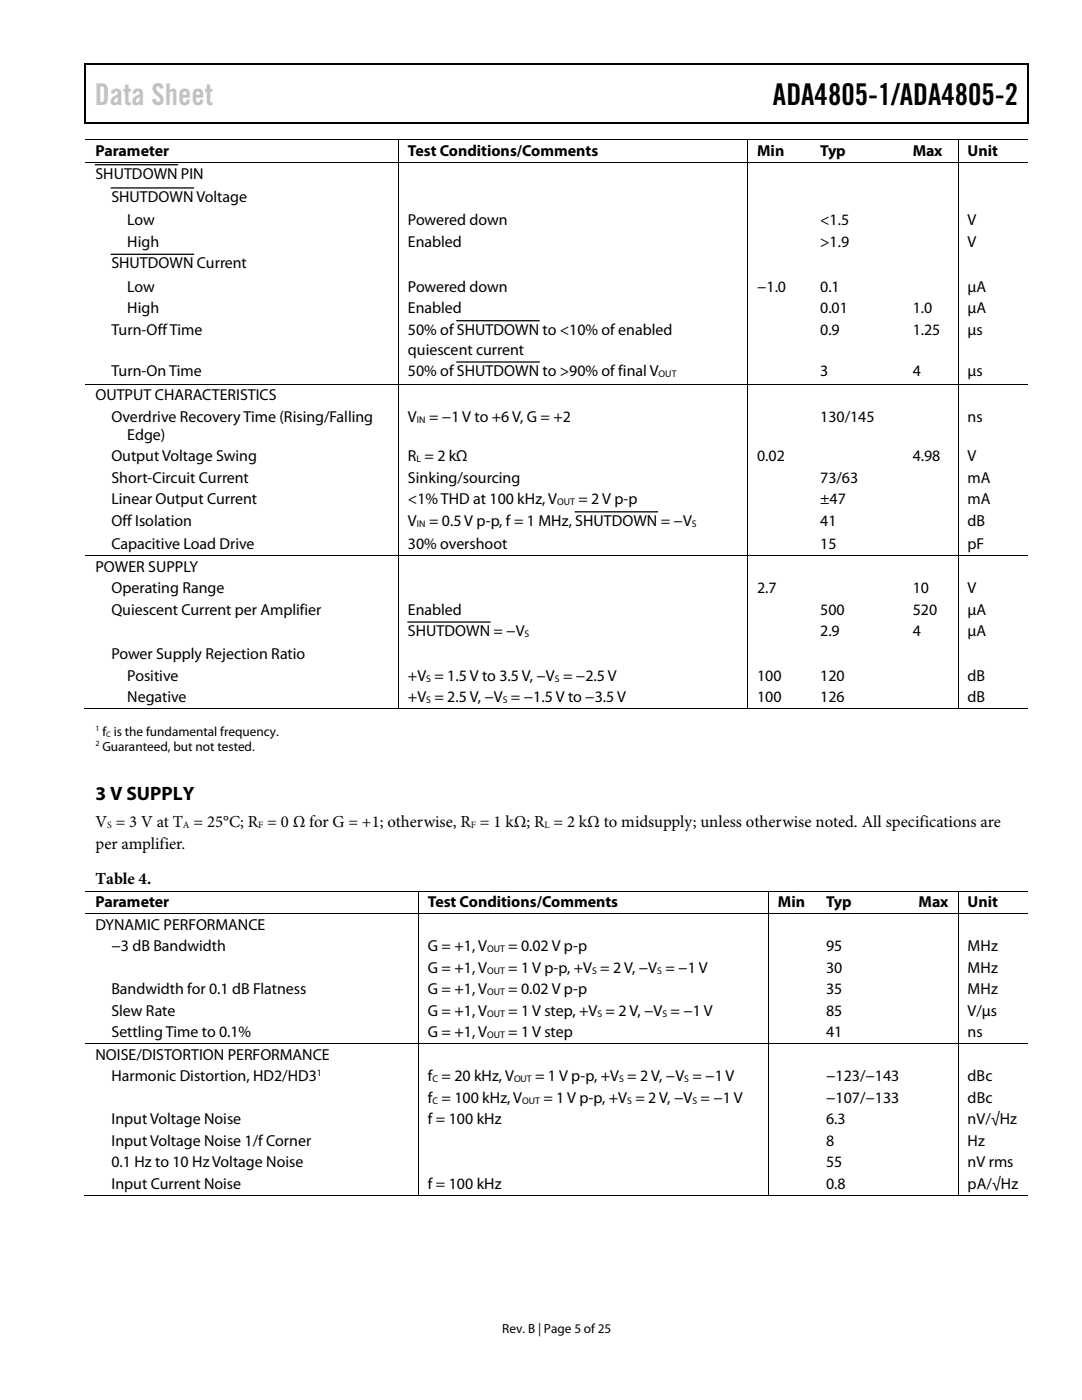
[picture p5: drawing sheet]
<svg xmlns="http://www.w3.org/2000/svg" width="216mm" height="279mm" viewBox="0 0 216 279" stroke-linecap="round" stroke-linejoin="round" font-family="sans-serif">
<defs><g id="words">
<text font-size="6" fill="#c1c1c1" x="18.9" y="21">Data Sheet</text>
<text font-size="6" x="154.2" y="21">ADA4805-1/ADA4805-2</text>
<text font-size="3.9" x="19" y="159.7">3 V SUPPLY</text>
<g font-size="3.3">
<text x="19" y="165.1">V = 3 V at T = 25°C; R = 0 Ω for G = +1; otherwise, R = 1 kΩ; R = 2 kΩ to midsupply; unless otherwise noted. All specifications are</text>
<text x="19.1" y="169.4">per amplifier.</text>
<text x="19.1" y="176.5">Table 4.</text>
</g>
<g font-size="3.2">
<text x="19" y="31.2">Parameter</text>
<text x="19" y="35.7">SHUTDOWN PIN</text>
<text x="81.4" y="31.2">Test Conditions/Comments</text>
<text x="151.1" y="31.2">Min</text>
<text x="163.7" y="31.2">Typ</text>
<text x="182.1" y="31.2">Max</text>
<text x="193.1" y="31.2">Unit</text>
<text x="22.2" y="40.3">SHUTDOWN Voltage</text>
<text x="25.4" y="45">Low</text>
<text x="81.4" y="45">Powered down</text>
<text x="163.7" y="45">&lt;1.5</text>
<text x="193.1" y="45">V</text>
<text x="22.2" y="53.6">SHUTDOWN Current</text>
<text x="25.4" y="49.3">High</text>
<text x="81.4" y="49.3">Enabled</text>
<text x="163.7" y="49.3">&gt;1.9</text>
<text x="193.1" y="49.3">V</text>
<text x="25.4" y="58.2">Low</text>
<text x="81.4" y="58.2">Powered down</text>
<text x="151.1" y="58.2">−1.0</text>
<text x="163.7" y="58.2">0.1</text>
<text x="193.1" y="58.2">µA</text>
<text x="25.4" y="62.5">High</text>
<text x="81.4" y="62.5">Enabled</text>
<text x="163.7" y="62.5">0.01</text>
<text x="182.1" y="62.5">1.0</text>
<text x="193.1" y="62.5">µA</text>
<text x="22.2" y="66.8">Turn-OffTime</text>
<text x="81.4" y="66.8">50% of SHUTDOWN to &lt;10% of enabled</text>
<text x="81.4" y="70.8">quiescent current</text>
<text x="163.7" y="66.8">0.9</text>
<text x="182.1" y="66.8">1.25</text>
<text x="193.1" y="66.8">µs</text>
<text x="22.2" y="75">Turn-On Time</text>
<text x="81.4" y="75.1">50% of SHUTDOWN to &gt;90% of final V</text>
<text x="163.7" y="75">3</text>
<text x="182.1" y="75">4</text>
<text x="193.1" y="75">µs</text>
<text x="19" y="79.9">OUTPUT CHARACTERISTICS</text>
<text x="22.2" y="84.2">Overdrive Recovery Time (Rising/Falling</text>
<text x="25.4" y="87.8">Edge)</text>
<text x="81.4" y="84.2">V</text>
<text x="85.6" y="84.2">= −1 V to +6 V, G = +2</text>
<text x="163.7" y="84.2">130/145</text>
<text x="193.1" y="84.2">ns</text>
<text x="22.2" y="92.1">Output Voltage Swing</text>
<text x="81.4" y="92.1">R = 2 kΩ</text>
<text x="151.1" y="92.1">0.02</text>
<text x="182.1" y="92.1">4.98</text>
<text x="193.1" y="92.1">V</text>
<text x="22.2" y="96.4">Short-Circuit Current</text>
<text x="22.2" y="100.6">Linear Output Current</text>
<text x="81.4" y="96.4">Sinking/sourcing</text>
<text x="81.4" y="100.6">&lt;1% THD at 100 kHz, V</text>
<text x="115.4" y="100.6">= 2 V p-p</text>
<text x="163.7" y="96.4">73/63</text>
<text x="163.7" y="100.6">±47</text>
<text x="193.1" y="96.4">mA</text>
<text x="193.1" y="100.6">mA</text>
<text x="22.2" y="104.9">Off Isolation</text>
<text x="81.4" y="105">V</text>
<text x="85.6" y="105">= 0.5 V p-p, f = 1 MHz, SHUTDOWN = −V</text>
<text x="163.7" y="104.9">41</text>
<text x="193.1" y="104.9">dB</text>
<text x="22.2" y="109.6">Capacitive Load Drive</text>
<text x="81.4" y="109.6">30% overshoot</text>
<text x="163.7" y="109.6">15</text>
<text x="193.1" y="109.6">pF</text>
<text x="19" y="114.1">POWER SUPPLY</text>
<text x="22.2" y="118.4">Operating Range</text>
<text x="151.1" y="118.4">2.7</text>
<text x="182.1" y="118.4">10</text>
<text x="193.1" y="118.4">V</text>
<text x="22.2" y="122.7">Quiescent Current per Amplifier</text>
<text x="81.4" y="122.7">Enabled</text>
<text x="163.7" y="122.7">500</text>
<text x="182.1" y="122.7">520</text>
<text x="193.1" y="122.7">µA</text>
<text x="22.2" y="131.6">Power Supply Rejection Ratio</text>
<text x="81.4" y="127">SHUTDOWN = −V</text>
<text x="163.7" y="126.9">2.9</text>
<text x="182.1" y="126.9">4</text>
<text x="193.1" y="126.9">µA</text>
<text x="25.4" y="135.9">Positive</text>
<text x="81.4" y="135.9">+V = 1.5 V to 3.5 V, −V = −2.5 V</text>
<text x="151.1" y="135.9">100</text>
<text x="163.7" y="135.9">120</text>
<text x="193.1" y="135.9">dB</text>
<text x="25.4" y="140.2">Negative</text>
<text x="81.4" y="140.2">+V = 2.5 V, −V = −1.5 V to −3.5 V</text>
<text x="151.1" y="140.2">100</text>
<text x="163.7" y="140.2">126</text>
<text x="193.1" y="140.2">dB</text>
<text x="19" y="181.1">Parameter</text>
<text x="19" y="185.5">DYNAMIC PERFORMANCE</text>
<text x="85.4" y="181.1">Test Conditions/Comments</text>
<text x="155.2" y="181.1">Min</text>
<text x="164.8" y="181.1">Typ</text>
<text x="183.3" y="181.1">Max</text>
<text x="193.1" y="181.1">Unit</text>
<text x="22.2" y="189.8">−3 dB Bandwidth</text>
<text x="85.4" y="189.8">G = +1, V</text>
<text x="101.4" y="189.8">= 0.02 V p-p</text>
<text x="164.8" y="189.8">95</text>
<text x="193.1" y="189.8">MHz</text>
<text x="85.4" y="194.1">G = +1, V</text>
<text x="101.4" y="194.1">= 1 V p-p, +V = 2 V, −V = −1 V</text>
<text x="164.8" y="194.1">30</text>
<text x="193.1" y="194.1">MHz</text>
<text x="22.2" y="198.4">Bandwidth for 0.1 dB Flatness</text>
<text x="22.2" y="202.7">Slew Rate</text>
<text x="85.4" y="198.4">G = +1, V</text>
<text x="85.4" y="202.7">G = +1, V</text>
<text x="101.4" y="198.4">= 0.02 V p-p</text>
<text x="101.4" y="202.7">= 1 V step, +V = 2 V, −V = −1 V</text>
<text x="164.8" y="202.7">85</text>
<text x="164.8" y="198.4">35</text>
<text x="193.1" y="202.7">V/µs</text>
<text x="193.1" y="198.4">MHz</text>
<text x="22.2" y="207">Settling Time to 0.1%</text>
<text x="85.4" y="207">G = +1, V</text>
<text x="101.4" y="207">= 1 V step</text>
<text x="164.8" y="207">41</text>
<text x="193.1" y="207">ns</text>
<text x="19" y="211.5">NOISE/DISTORTION PERFORMANCE</text>
<text x="22.2" y="215.8">Harmonic Distortion, HD2/HD3</text>
<text x="85.4" y="215.8">f = 20 kHz, V</text>
<text x="106.8" y="215.8">= 1 V p-p, +V = 2 V, −V = −1 V</text>
<text x="164.8" y="215.8">−123/−143</text>
<text x="193.1" y="215.8">dBc</text>
<text x="85.4" y="220.1">f = 100 kHz, V</text>
<text x="108.4" y="220.1">= 1 V p-p, +V = 2 V, −V = −1 V</text>
<text x="164.8" y="220.1">−107/−133</text>
<text x="193.1" y="220.1">dBc</text>
<text x="22.2" y="224.4">Input Voltage Noise</text>
<text x="85.4" y="224.4">f = 100 kHz</text>
<text x="164.8" y="224.4">6.3</text>
<text x="193.1" y="224.4">nV/√Hz</text>
<text x="22.2" y="228.7">Input Voltage Noise 1/f Corner</text>
<text x="22.2" y="233">0.1 Hz to 10 Hz Voltage Noise</text>
<text x="164.8" y="228.7">8</text>
<text x="164.8" y="233">55</text>
<text x="193.1" y="228.7">Hz</text>
<text x="193.1" y="233">nV rms</text>
<text x="22.2" y="237.3">Input Current Noise</text>
<text x="85.4" y="237.3">f = 100 kHz</text>
<text x="164.8" y="237.3">0.8</text>
<text x="193.1" y="237.3">pA/√Hz</text>
</g>
<g font-size="2.6">
<text x="20.4" y="146.9">f is the fundamental frequency.</text>
<text x="20.4" y="149.9">Guaranteed, but not tested.</text>
<text x="100.2" y="266">Rev. B | Page 5 of 25</text>
</g>
<g font-size="1.9">
<text x="131.4" y="75.2">OUT</text>
<text x="83.2" y="84.3">IN</text>
<text x="83.1" y="92.2">L</text>
<text x="111.2" y="100.8">OUT</text>
<text x="83.2" y="105.1">IN</text>
<text x="138.1" y="105.1">S</text>
<text x="104.7" y="127.1">S</text>
<text x="85.1" y="136.1">S</text>
<text x="110.7" y="136.1">S</text>
<text x="85.1" y="140.4">S</text>
<text x="100.4" y="140.4">S</text>
<text x="21.4" y="165.3">S</text>
<text x="36.5" y="165.3">A</text>
<text x="51.5" y="165.3">F</text>
<text x="94" y="165.3">F</text>
<text x="108.6" y="165.3">L</text>
<text x="97.2" y="190">OUT</text>
<text x="97.2" y="194.3">OUT</text>
<text x="118.2" y="194.3">S</text>
<text x="131.1" y="194.3">S</text>
<text x="97.2" y="198.6">OUT</text>
<text x="97.2" y="202.9">OUT</text>
<text x="119.2" y="202.9">S</text>
<text x="132.2" y="202.9">S</text>
<text x="97.2" y="207.2">OUT</text>
<text x="63.2" y="214.8">1</text>
<text x="86.3" y="216">C</text>
<text x="102.6" y="216">OUT</text>
<text x="123.5" y="216">S</text>
<text x="136.5" y="216">S</text>
<text x="86.3" y="220.3">C</text>
<text x="104.2" y="220.3">OUT</text>
<text x="125.1" y="220.3">S</text>
<text x="138.2" y="220.3">S</text>
</g>
<g font-size="1.6">
<text x="19" y="146">1</text>
<text x="19" y="149">2</text>
<text x="21.2" y="147">C</text>
</g>
</g></defs>
<g fill="#000">
<path d="M16.9 12.7h.2v1h-.2zM16.9 12.7h.2v.3h-.2zM82.5 12.7h.3v.3h-.3zM205.1 12.7h.2v1h-.2zM205.1 12.7h.2v.3h-.2zM16.9 24.4h.2v.3h-.2zM79.4 27.9h.2v.1h-.2zM79.4 32.4h.2v.2h-.2zM82.3 24.4h.2v.3h-.2zM149.1 27.9h.1v.1h-.1zM149.1 32.4h.1v.2h-.1zM161.8 27.9h.1v.1h-.1z"/>
<path d="M161.8 32.4h.1v.2h-.1zM180.2 27.9h.2v.1h-.2zM180.2 32.4h.2v.2h-.2zM191.1 27.9h.2v.1h-.2zM191.1 32.4h.2v.2h-.2zM205.1 24.4h.2v.3h-.2zM79.4 76.6h.2v.2h-.2zM149.1 76.6h.1v.2h-.1zM161.8 76.6h.1v.2h-.1zM180.2 76.6h.2v.2h-.2zM191.1 76.6h.2v.2h-.2zM79.4 110.8h.2v.1h-.2z"/>
<path d="M149.1 110.8h.1v.1h-.1zM161.8 110.8h.1v.1h-.1zM180.2 110.8h.2v.1h-.2zM191.1 110.8h.2v.1h-.2zM79.4 141.4h.2v.1h-.2zM149.1 141.4h.1v.1h-.1zM161.5 141.4h.2v.1h-.2zM180 141.4h.1v.1h-.1zM191.1 141.4h.2v.1h-.2zM83.4 177.7h.2v.2h-.2zM153.2 177.7h.2v.2h-.2zM162.9 177.7h.2v.2h-.2z"/>
<path d="M181.4 177.7h.2v.2h-.2zM191.1 177.7h.2v.2h-.2zM83.4 182.3h.2v.1h-.2zM153.2 182.3h.2v.1h-.2zM162.9 182.3h.2v.1h-.2zM181.4 182.3h.2v.1h-.2zM191.1 182.3h.2v.1h-.2zM83.4 208.2h.2v.2h-.2zM153.2 208.2h.2v.2h-.2zM162.9 208.2h.2v.2h-.2zM181.4 208.2h.2v.2h-.2zM191.1 208.2h.2v.2h-.2z"/>
<path d="M83.4 238.5h.2v.2h-.2zM153.2 238.5h.2v.2h-.2zM162.7 238.5h.2v.2h-.2zM181.1 238.5h.2v.2h-.2zM191.1 238.5h.2v.2h-.2z"/>
</g>
<path d="M17 13.7v10.7M17.1 12.8h65.4M82.8 12.8h122.3M205.2 13.7v10.7M17.1 24.5h188M19 32.9h16.4M22.2 37.5h16.4M22.2 50.8h16.4M91.2 64h16.4M91.2 72.2h16.4M114.8 102.2h16.4M81.4 124.1h16.4" fill="none" stroke="#000" stroke-width=".25"/>
<g fill="none" stroke="#000" stroke-width=".2">
<path d="M17.1 27.9h62.3M17.1 32.5h62.3M79.5 28v4.4M79.5 32.6v44M79.6 27.9h69.5M79.6 32.5h69.5M149.2 28v4.4M149.2 32.6v44M149.2 27.9h12.6M149.2 32.5h12.6M161.9 27.9h18.3M161.9 32.5h18.3"/>
<path d="M180.4 27.9h10.7M180.4 32.5h10.7M191.2 28v4.4M191.2 32.6v44M191.3 27.9h13.8M191.3 32.5h13.8M17.1 76.7h62.3M79.5 76.7v34.1M79.6 76.7h69.5M149.2 76.7v34.1M149.2 76.7h12.6M161.9 76.7h18.3"/>
<path d="M180.4 76.7h10.7M191.2 76.7v34.1M191.3 76.7h13.8M17.1 110.8h62.3M79.5 110.9v30.5M79.6 110.8h69.5M149.2 110.9v30.5M149.2 110.8h12.6M161.9 110.8h18.3M180.4 110.8h10.7M191.2 110.9v30.5M191.3 110.8h13.8"/>
<path d="M16.9 141.5h62.5M79.6 141.5h69.5M149.2 141.5h41.9M191.3 141.5h13.8M17.1 177.8h66.3M83.5 177.9v4.4M83.6 177.8h69.6M153.3 177.9v4.4M153.4 177.8h9.5M163.1 177.8h18.3M181.6 177.8h9.5M191.2 177.9v4.4"/>
<path d="M191.3 177.8h13.8M17.1 182.4h66.3M83.5 182.4v25.8M83.6 182.4h69.6M153.3 182.4v25.8M153.4 182.4h9.5M163.1 182.4h18.3M181.6 182.4h9.5M191.2 182.4v25.8M191.3 182.4h13.8M17.1 208.3h66.3M83.5 208.4v30.1"/>
<path d="M83.6 208.3h69.6M153.3 208.4v30.1M153.4 208.3h9.5M163.1 208.3h18.3M181.6 208.3h9.5M191.2 208.4v30.1M191.3 208.3h13.8M16.9 238.6h66.5M83.6 238.6h69.6M153.4 238.6h37.7M191.3 238.6h13.8"/>
</g>
<use href="#words"/>
</svg>
